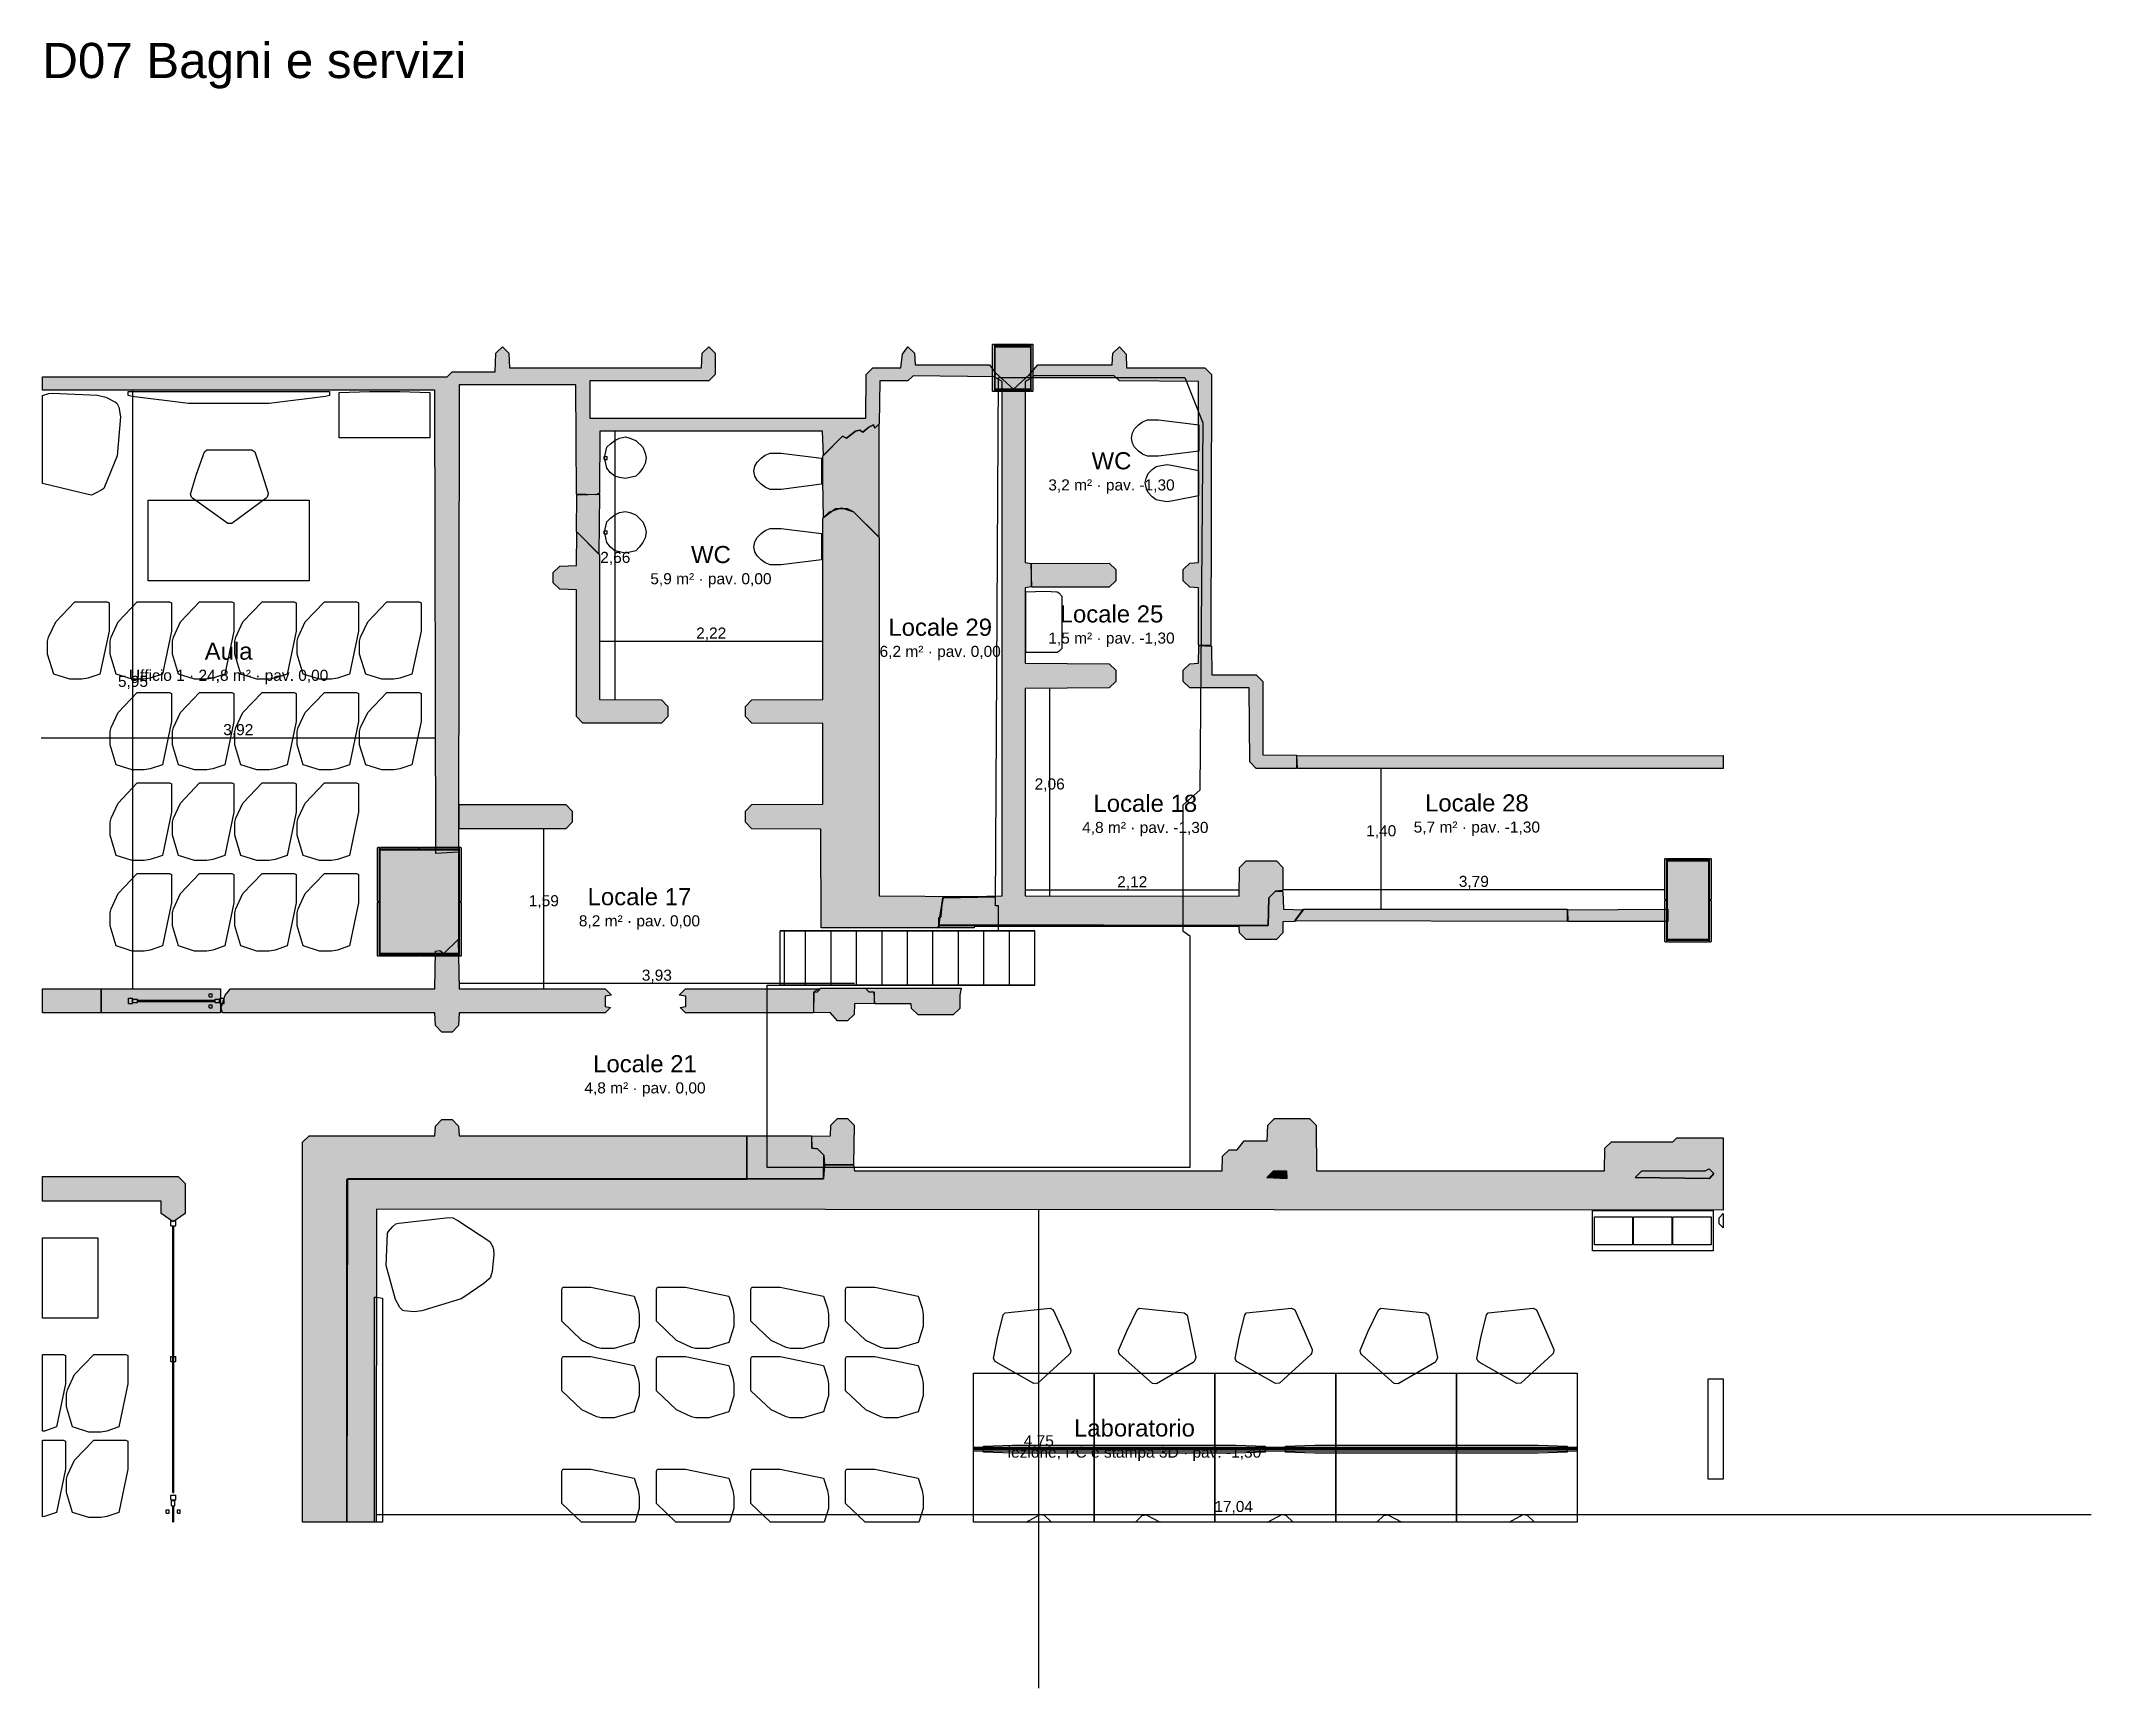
# Model space of a CAD drawing. Header units: millimetres. Extents: x -18533 to 137888, y -83624 to 7694.
# Drawn here: x 71636 to 92004, y -42674 to -26306 of the extents above; entities that cross this region are included whole.
import ezdxf
from ezdxf.enums import TextEntityAlignment as Align

# ---------------------------------------------------------------- set-up
doc = ezdxf.new("R2010")
doc.units = ezdxf.units.MM
for name, color, linetype in [('A-ARREDI', 9, 'Continuous'), ('A-MISURE', 40, 'Continuous'), ('A-MURI-ESISTENTI', 7, 'Continuous'), ('A-MURI-NUOVI', 40, 'Continuous'), ('A-PARETI-VETRATE', 5, 'Continuous'), ('A-PILASTRI', 8, 'Continuous'), ('A-SCALE', 8, 'Continuous'), ('A-SOPPALCO-PROIEZIONE', 8, 'Continuous'), ('A-TESTI', 7, 'Continuous')]:
    doc.layers.add(name, color=color, linetype=linetype)
doc.styles.add('VISIO', font='arial.ttf')

msp = doc.modelspace()

# ---------------------------------------------------------------- texts
at = {"layer": 'A-MISURE', "style": 'VISIO'}
for s, p in [('2,66', (77342, -31438)), ('2,22', (78295, -32190)), ('5,95', (72550, -32670)), ('3,92', (73596, -33150)), ('2,06', (81658, -33690)), ('1,40', (84952, -34155)), ('2,12', (82478, -34662)), ('3,79', (85872, -34658)), ('1,59', (76632, -34850)), ('3,93', (77755, -35590)), ('4,75', (81550, -40217)), ('17,04', (83486, -40870))]:
    msp.add_text(s, height=110, dxfattribs=at).set_placement(p, align=Align.MIDDLE_CENTER)
at = {"layer": 'A-TESTI', "style": 'VISIO'}
msp.add_text('D07 Bagni e servizi', height=350, dxfattribs=at).set_placement((71650, -26675))
for s, height, p in [('WC', 170, (82272, -30478)), ('3,2 m² · pav. -1,30', 110, (82272, -30718)), ('WC', 170, (78292, -31410)), ('5,9 m² · pav. 0,00', 110, (78292, -31650)), ('Locale 25', 170, (82272, -32000)), ('Locale 29', 170, (80570, -32132)), ('Aula', 170, (73500, -32370)), ('6,2 m² · pav. 0,00', 110, (80570, -32372)), ('1,5 m² · pav. -1,30', 110, (82272, -32240)), ('Ufficio 1 · 24,8 m² · pav. 0,00', 110, (73500, -32610)), ('Locale 18', 170, (82608, -33882)), ('Locale 28', 170, (85902, -33878)), ('4,8 m² · pav. -1,30', 110, (82608, -34122)), ('5,7 m² · pav. -1,30', 110, (85902, -34118)), ('Locale 17', 170, (77582, -34810)), ('8,2 m² · pav. 0,00', 110, (77582, -35050)), ('Locale 21', 170, (77637, -36470)), ('4,8 m² · pav. 0,00', 110, (77637, -36710)), ('Laboratorio', 170, (82500, -40090)), ('lezione, PC e stampa 3D · pav. -1,30', 110, (82500, -40330))]:
    msp.add_text(s, height=height, dxfattribs=at).set_placement(p, align=Align.MIDDLE_CENTER)

# ---------------------------------------------------------------- hatches: boundary and pattern name
at = {"layer": 'A-MURI-ESISTENTI'}
for points in [[(76955, -30810), (76950, -29725), (75790, -29725), (75785, -34367), (75560, -34382), (75550, -29775), (71650, -29775), (71650, -29645), (75670, -29645), (75720, -29595), (76150, -29595), (76155, -29410), (76220, -29345), (76285, -29410), (76290, -29555), (78200, -29555), (78205, -29410), (78270, -29345), (78335, -29410), (78335, -29620), (78270, -29685), (77090, -29685), (77090, -30055), (79830, -30055), (79835, -29620), (79900, -29555), (80180, -29555), (80197, -29419), (80250, -29345), (80315, -29410), (80320, -29525), (81060, -29525), (81115, -29600), (81110, -29645), (80300, -29635), (80250, -29685), (79970, -29685), (79965, -30110), (79920, -30155), (79909, -30122), (79860, -30145), (79800, -30195), (79770, -30175), (79730, -30185), (79640, -30255), (79600, -30235), (79410, -30425), (79400, -30185), (77190, -30185), (77185, -30800), (77150, -30815), (76955, -30810)], [(83135, -32310), (83135, -31740), (83050, -31735), (82985, -31670), (82985, -31560), (83050, -31495), (83135, -31490), (83135, -29690), (82350, -29685), (82300, -29635), (81500, -29635), (81480, -29655), (81458, -29622), (81540, -29525), (82280, -29525), (82285, -29410), (82350, -29345), (82419, -29419), (82420, -29555), (83200, -29555), (83265, -29620), (83260, -32315), (83135, -32310)], [(80555, -35090), (80567, -35014), (80575, -35010), (80587, -34892), (80599, -34820), (81115, -34810), (80876, -34808), (81185, -34800), (81185, -29690), (81115, -29650), (81120, -29605), (81300, -29765), (81458, -29622), (81475, -29660), (81415, -29690), (81415, -31490), (81475, -31500), (81475, -31730), (81415, -31740), (81415, -32490), (82250, -32495), (82315, -32560), (82315, -32670), (82250, -32735), (81415, -32740), (81415, -34800), (83540, -34805), (83545, -34520), (83610, -34455), (83910, -34455), (83975, -34520), (83975, -34750), (83900, -34755), (83835, -34820), (83830, -35095), (80555, -35090)], [(80600, -34815), (80599, -34820), (80595, -34820), (80587, -34892), (80567, -35014), (80555, -35020), (80555, -35090), (80555, -35100), (80535, -35120), (79388, -35120), (79385, -34140), (78700, -34135), (78635, -34070), (78635, -33960), (78700, -33895), (79405, -33890), (79405, -33090), (78700, -33085), (78635, -33020), (78635, -32920), (78700, -32855), (79405, -32850), (79405, -31050), (79470, -30985), (79590, -30945), (79710, -30985), (79965, -31240), (79965, -34800), (80876, -34808), (80600, -34815)], [(77020, -33085), (76955, -33020), (76955, -31760), (76790, -31755), (76725, -31690), (76725, -31590), (76790, -31525), (76955, -31520), (76960, -31185), (77185, -31410), (77185, -32850), (77800, -32855), (77865, -32920), (77865, -33020), (77800, -33085), (77020, -33085)], [(81480, -31735), (81475, -31500), (82250, -31495), (82315, -31560), (82315, -31670), (82250, -31735), (81480, -31735)], [(83710, -33535), (83645, -33470), (83640, -32735), (83050, -32735), (82985, -32670), (82985, -32560), (83050, -32495), (83135, -32490), (83140, -32315), (83265, -32320), (83270, -32605), (83710, -32605), (83775, -32670), (83775, -33400), (84110, -33405), (84110, -33535), (83710, -33535)], [(84120, -33535), (84115, -33410), (88350, -33408), (88350, -33535), (84120, -33535)], [(75790, -34135), (75790, -33895), (76850, -33895), (76915, -33960), (76915, -34070), (76850, -34135), (75790, -34135)], [(83835, -34820), (83900, -34755), (83975, -34760), (83980, -34935), (84175, -34940), (84090, -35055), (83975, -35060), (83975, -35170), (83910, -35235), (83610, -35235), (83545, -35170), (83540, -35105), (80910, -35105), (80907, -35120), (80535, -35120), (80555, -35110), (80555, -35100), (80560, -35095), (83830, -35095), (83835, -34820)], [(80587, -34892), (80595, -34820), (80599, -34820), (80587, -34892)], [(80876, -34808), (81115, -34810), (80599, -34820), (80600, -34815), (80876, -34808)], [(80555, -35090), (80555, -35020), (80567, -35014), (80555, -35090)], [(80587, -34892), (80575, -35010), (80567, -35014), (80587, -34892)], [(86810, -35055), (86805, -34940), (87800, -34935), (87800, -35055), (86810, -35055)], [(75620, -36155), (75555, -36090), (75550, -35965), (73440, -35965), (73425, -35910), (73465, -35790), (73520, -35725), (75550, -35725), (75555, -35350), (75600, -35345), (75640, -35375), (75780, -35235), (75790, -35725), (77240, -35725), (77305, -35790), (77242, -35799), (77242, -35900), (77295, -35910), (77240, -35965), (75790, -35965), (75785, -36090), (75720, -36155), (75620, -36155)], [(80555, -35100), (80555, -35110), (80535, -35120), (80555, -35100)], [(83830, -35095), (80560, -35095), (80555, -35100), (80555, -35090), (83830, -35095)], [(78040, -35965), (77985, -35910), (78042, -35900), (78042, -35799), (77975, -35790), (78040, -35725), (79370, -35725), (79315, -35760), (79310, -35965), (78040, -35965)], [(79860, -35755), (79915, -35760), (79915, -35870), (79720, -35875), (79715, -35980), (79650, -36045), (79550, -36045), (79480, -35965), (79315, -35960), (79315, -35760), (79350, -35755), (79385, -35720), (79829, -35720), (79860, -35755)], [(80350, -35985), (80285, -35920), (80280, -35875), (79920, -35875), (79915, -35760), (79860, -35755), (79829, -35720), (80780, -35720), (80765, -35790), (80765, -35920), (80700, -35985), (80350, -35985)], [(74680, -37615), (74680, -37620), (74675, -37620), (74675, -41025), (74235, -41025), (74235, -37250), (74300, -37185), (75550, -37185), (75555, -37090), (75620, -37025), (75720, -37025), (75785, -37090), (75790, -37185), (78650, -37185), (78650, -37615), (74680, -37615)], [(74680, -37620), (78650, -37616), (79410, -37615), (79420, -37475), (79710, -37475), (79720, -37535), (83370, -37535), (83375, -37390), (83440, -37325), (83520, -37325), (83590, -37235), (83820, -37235), (83825, -37080), (83890, -37015), (84240, -37015), (84305, -37080), (84310, -37535), (87170, -37535), (87175, -37310), (87240, -37245), (87850, -37245), (87890, -37205), (88350, -37205), (88350, -37925), (74970, -37915), (74966, -41025), (74676, -41025), (74680, -37620)], [(79420, -37475), (79415, -37380), (79350, -37315), (79295, -37310), (79295, -37190), (79480, -37185), (79485, -37080), (79550, -37015), (79650, -37015), (79715, -37080), (79710, -37475), (79420, -37475)], [(78650, -37615), (78650, -37185), (79290, -37185), (79295, -37310), (79350, -37315), (79415, -37380), (79410, -37615), (78650, -37615)], [(79410, -37615), (79415, -37380), (79420, -37475), (79410, -37615)], [(74676, -41025), (74675, -41025), (74675, -37620), (74680, -37620), (74676, -41025)], [(78650, -37615), (78650, -37616), (74680, -37620), (74680, -37615), (78650, -37615)], [(79410, -37615), (78650, -37616), (78650, -37615), (79410, -37615)], [(83815, -37600), (83880, -37535), (84010, -37535), (84010, -37610), (83815, -37600)], [(84010, -37610), (84010, -37615), (83815, -37600), (84010, -37610)], [(84015, -37610), (84010, -37610), (84010, -37535), (84015, -37610)], [(87475, -37600), (87540, -37535), (88170, -37535), (88210, -37515), (88255, -37560), (88214, -37610), (87475, -37600)], [(88214, -37610), (88210, -37615), (87475, -37600), (88214, -37610)], [(88215, -37610), (88214, -37610), (88255, -37560), (88215, -37610)]]:
    msp.add_hatch(color=7, dxfattribs=at).paths.add_polyline_path(points)
at = {"layer": 'A-MURI-NUOVI'}
for points in [[(79710, -30985), (79650, -30955), (79530, -30955), (79410, -31045), (79405, -30680), (79405, -30430), (79600, -30235), (79640, -30255), (79730, -30185), (79770, -30175), (79800, -30195), (79860, -30145), (79909, -30122), (79920, -30155), (79960, -30115), (79960, -31235), (79710, -30985)], [(76955, -31180), (76960, -30815), (77185, -30810), (77180, -31405), (76955, -31180)], [(84095, -35050), (84180, -34935), (86800, -34935), (86800, -35055), (84095, -35050)], [(71650, -35965), (71650, -35725), (72234, -35725), (72234, -35965), (71650, -35965)], [(72234, -35725), (73421, -35725), (73421, -35965), (72234, -35965), (72234, -35725)], [(73070, -37660), (73070, -37960), (72950, -38040), (72830, -37960), (72830, -37835), (71650, -37835), (71650, -37590), (73000, -37590), (73070, -37660)]]:
    msp.add_hatch(color=40, dxfattribs=at).paths.add_polyline_path(points)
at = {"layer": 'A-PILASTRI'}
for points in [[(81108, -29791), (81094, -29791), (81090, -29787), (81090, -29323), (81094, -29319), (81108, -29319), (81108, -29791)], [(81116, -29337), (81116, -29323), (81120, -29319), (81462, -29319), (81466, -29323), (81466, -29337), (81116, -29337)], [(81474, -29319), (81488, -29319), (81492, -29323), (81492, -29787), (81488, -29791), (81474, -29791), (81474, -29319)], [(81466, -29765), (81116, -29765), (81116, -29345), (81466, -29345), (81466, -29765)], [(81466, -29773), (81466, -29787), (81462, -29791), (81120, -29791), (81116, -29787), (81116, -29773), (81466, -29773)], [(74997, -34857), (74983, -34857), (74979, -34853), (74979, -34323), (74983, -34319), (74997, -34319), (74997, -34857)], [(75005, -34337), (75005, -34323), (75009, -34319), (75388, -34319), (75392, -34323), (75392, -34337), (75005, -34337)], [(75785, -35375), (75005, -35375), (75005, -34345), (75785, -34345), (75785, -35375)], [(75398, -34337), (75398, -34323), (75402, -34319), (75781, -34319), (75785, -34323), (75785, -34337), (75398, -34337)], [(75793, -34319), (75807, -34319), (75811, -34323), (75811, -34853), (75807, -34857), (75793, -34857), (75793, -34319)], [(87787, -34842), (87773, -34842), (87769, -34838), (87769, -34433), (87773, -34429), (87787, -34429), (87787, -34842)], [(87795, -34447), (87795, -34433), (87799, -34429), (88201, -34429), (88205, -34433), (88205, -34447), (87795, -34447)], [(88205, -35235), (87795, -35235), (87795, -34455), (88205, -34455), (88205, -35235)], [(88213, -34429), (88227, -34429), (88231, -34433), (88231, -34838), (88227, -34842), (88213, -34842), (88213, -34429)], [(74997, -35401), (74983, -35401), (74979, -35397), (74979, -34867), (74983, -34863), (74997, -34863), (74997, -35401)], [(75793, -34863), (75807, -34863), (75811, -34867), (75811, -35397), (75807, -35401), (75793, -35401), (75793, -34863)], [(87787, -35261), (87773, -35261), (87769, -35257), (87769, -34852), (87773, -34848), (87787, -34848), (87787, -35261)], [(88213, -34848), (88227, -34848), (88231, -34852), (88231, -35257), (88227, -35261), (88213, -35261), (88213, -34848)], [(75392, -35383), (75392, -35397), (75388, -35401), (75009, -35401), (75005, -35397), (75005, -35383), (75392, -35383)], [(75785, -35383), (75785, -35397), (75781, -35401), (75402, -35401), (75398, -35397), (75398, -35383), (75785, -35383)], [(88205, -35243), (88205, -35257), (88201, -35261), (87799, -35261), (87795, -35257), (87795, -35243), (88205, -35243)]]:
    msp.add_hatch(color=8, dxfattribs=at).paths.add_polyline_path(points)

# ---------------------------------------------------------------- linework, layer by layer
at = {"layer": 'A-ARREDI'}
for p, q in [((77230, -30435), (77260, -30435)), ((77230, -30465), (77230, -30435)), ((77230, -30465), (77260, -30465)), ((77260, -30465), (77260, -30435)), ((77230, -31175), (77260, -31175)), ((77230, -31205), (77230, -31175)), ((77230, -31205), (77260, -31205)), ((77260, -31205), (77260, -31175))]:
    msp.add_line(p, q, dxfattribs=at)
for points in [[(72197, -29826), (72279, -29845), (72377, -29895), (72390, -29904), (72408, -29945), (72425, -30043), (72393, -30428), (72260, -30753), (72241, -30768), (72179, -30801), (72138, -30819), (72104, -30814), (71650, -30705), (71650, -29828), (71714, -29811), (71747, -29805), (72197, -29826)], [(72197, -29826), (72279, -29845), (72377, -29895), (72390, -29904), (72408, -29945), (72425, -30043), (72393, -30428), (72260, -30753), (72241, -30768), (72179, -30801), (72138, -30819), (72104, -30814), (71650, -30705), (71650, -29828), (71714, -29811), (71747, -29805), (72197, -29826)], [(74502, -29830), (74462, -29840), (73902, -29910), (73102, -29910), (72542, -29840), (72502, -29830), (72502, -29790), (74502, -29790), (74502, -29830)], [(74502, -29830), (74462, -29840), (73902, -29910), (73102, -29910), (72542, -29840), (72502, -29830), (72502, -29790), (74502, -29790), (74502, -29830)], [(75500, -29800), (75500, -30250), (74600, -30250), (74600, -29800), (74900, -29790), (75200, -29790), (75500, -29800)], [(75500, -29800), (75500, -30250), (74600, -30250), (74600, -29800), (74900, -29790), (75200, -29790), (75500, -29800)], [(83140, -30122), (83140, -30382), (82740, -30432), (82630, -30432), (82580, -30412), (82540, -30382), (82500, -30342), (82480, -30302), (82470, -30252), (82480, -30202), (82500, -30162), (82540, -30122), (82580, -30092), (82630, -30072), (82740, -30072), (83140, -30122)], [(77385, -30643), (77339, -30632), (77293, -30597), (77258, -30551), (77247, -30505), (77235, -30448), (77258, -30344), (77293, -30310), (77339, -30275), (77385, -30252), (77442, -30241), (77488, -30252), (77546, -30275), (77615, -30344), (77638, -30402), (77649, -30448), (77638, -30505), (77615, -30551), (77580, -30597), (77546, -30632), (77442, -30655), (77385, -30643)], [(73762, -30390), (73832, -30610), (73892, -30800), (73892, -30810), (73882, -30840), (73872, -30850), (73532, -31100), (73492, -31100), (73142, -30850), (73132, -30840), (73122, -30810), (73182, -30610), (73262, -30390), (73282, -30370), (73732, -30370), (73762, -30390)], [(73762, -30390), (73832, -30610), (73892, -30800), (73892, -30810), (73882, -30840), (73872, -30850), (73532, -31100), (73492, -31100), (73142, -30850), (73132, -30840), (73122, -30810), (73182, -30610), (73262, -30390), (73282, -30370), (73732, -30370), (73762, -30390)], [(79390, -30452), (79390, -30712), (78990, -30762), (78880, -30762), (78830, -30742), (78790, -30712), (78750, -30672), (78730, -30632), (78720, -30582), (78730, -30532), (78750, -30492), (78790, -30452), (78830, -30422), (78880, -30402), (78990, -30402), (79390, -30452)], [(82886, -30525), (83136, -30575), (83136, -30825), (82886, -30875), (82826, -30885), (82766, -30875), (82716, -30865), (82676, -30835), (82636, -30795), (82616, -30745), (82606, -30695), (82616, -30655), (82636, -30605), (82676, -30565), (82716, -30535), (82766, -30525), (82826, -30515), (82886, -30525)], [(74302, -31670), (72702, -31670), (72702, -30870), (74302, -30870), (74302, -31670)], [(74302, -31670), (72702, -31670), (72702, -30870), (74302, -30870), (74302, -31670)], [(77385, -31383), (77339, -31372), (77293, -31337), (77258, -31291), (77247, -31245), (77235, -31188), (77258, -31084), (77293, -31050), (77339, -31015), (77385, -30992), (77442, -30981), (77488, -30992), (77546, -31015), (77615, -31084), (77638, -31142), (77649, -31188), (77638, -31245), (77615, -31291), (77580, -31337), (77546, -31372), (77442, -31395), (77385, -31383)], [(79390, -31202), (79390, -31462), (78990, -31512), (78880, -31512), (78830, -31492), (78790, -31462), (78750, -31422), (78730, -31382), (78720, -31332), (78730, -31282), (78750, -31242), (78790, -31202), (78830, -31172), (78880, -31152), (78990, -31152), (79390, -31202)], [(81420, -31782), (81612, -31774), (81732, -31782), (81748, -31790), (81780, -31822), (81780, -32342), (81748, -32374), (81732, -32382), (81420, -32382), (81420, -31782)], [(71762, -32600), (71702, -32400), (71702, -32270), (71712, -32230), (71782, -32080), (71972, -31880), (72292, -31880), (72312, -31890), (72312, -32170), (72222, -32600), (72102, -32640), (72042, -32650), (71922, -32650), (71762, -32600)], [(71762, -32600), (71702, -32400), (71702, -32270), (71712, -32230), (71782, -32080), (71972, -31880), (72292, -31880), (72312, -31890), (72312, -32170), (72222, -32600), (72102, -32640), (72042, -32650), (71922, -32650), (71762, -32600)], [(72382, -32600), (72322, -32400), (72322, -32270), (72332, -32230), (72402, -32080), (72592, -31880), (72912, -31880), (72932, -31890), (72932, -32170), (72842, -32600), (72722, -32640), (72662, -32650), (72542, -32650), (72382, -32600)], [(72382, -32600), (72322, -32400), (72322, -32270), (72332, -32230), (72402, -32080), (72592, -31880), (72912, -31880), (72932, -31890), (72932, -32170), (72842, -32600), (72722, -32640), (72662, -32650), (72542, -32650), (72382, -32600)], [(73002, -32600), (72942, -32400), (72942, -32270), (72952, -32230), (73022, -32080), (73212, -31880), (73532, -31880), (73552, -31890), (73552, -32170), (73462, -32600), (73342, -32640), (73282, -32650), (73162, -32650), (73002, -32600)], [(73002, -32600), (72942, -32400), (72942, -32270), (72952, -32230), (73022, -32080), (73212, -31880), (73532, -31880), (73552, -31890), (73552, -32170), (73462, -32600), (73342, -32640), (73282, -32650), (73162, -32650), (73002, -32600)], [(73622, -32600), (73562, -32400), (73562, -32270), (73572, -32230), (73642, -32080), (73832, -31880), (74152, -31880), (74172, -31890), (74172, -32170), (74082, -32600), (73962, -32640), (73902, -32650), (73782, -32650), (73622, -32600)], [(73622, -32600), (73562, -32400), (73562, -32270), (73572, -32230), (73642, -32080), (73832, -31880), (74152, -31880), (74172, -31890), (74172, -32170), (74082, -32600), (73962, -32640), (73902, -32650), (73782, -32650), (73622, -32600)], [(74242, -32600), (74182, -32400), (74182, -32270), (74192, -32230), (74262, -32080), (74452, -31880), (74772, -31880), (74792, -31890), (74792, -32170), (74702, -32600), (74582, -32640), (74522, -32650), (74402, -32650), (74242, -32600)], [(74242, -32600), (74182, -32400), (74182, -32270), (74192, -32230), (74262, -32080), (74452, -31880), (74772, -31880), (74792, -31890), (74792, -32170), (74702, -32600), (74582, -32640), (74522, -32650), (74402, -32650), (74242, -32600)], [(74862, -32600), (74802, -32400), (74802, -32270), (74812, -32230), (74882, -32080), (75072, -31880), (75392, -31880), (75412, -31890), (75412, -32170), (75322, -32600), (75202, -32640), (75142, -32650), (75022, -32650), (74862, -32600)], [(74862, -32600), (74802, -32400), (74802, -32270), (74812, -32230), (74882, -32080), (75072, -31880), (75392, -31880), (75412, -31890), (75412, -32170), (75322, -32600), (75202, -32640), (75142, -32650), (75022, -32650), (74862, -32600)], [(72382, -33500), (72322, -33300), (72322, -33170), (72332, -33130), (72402, -32980), (72592, -32780), (72912, -32780), (72932, -32790), (72932, -33070), (72842, -33500), (72722, -33540), (72662, -33550), (72542, -33550), (72382, -33500)], [(72382, -33500), (72322, -33300), (72322, -33170), (72332, -33130), (72402, -32980), (72592, -32780), (72912, -32780), (72932, -32790), (72932, -33070), (72842, -33500), (72722, -33540), (72662, -33550), (72542, -33550), (72382, -33500)], [(73002, -33500), (72942, -33300), (72942, -33170), (72952, -33130), (73022, -32980), (73212, -32780), (73532, -32780), (73552, -32790), (73552, -33070), (73462, -33500), (73342, -33540), (73282, -33550), (73162, -33550), (73002, -33500)], [(73002, -33500), (72942, -33300), (72942, -33170), (72952, -33130), (73022, -32980), (73212, -32780), (73532, -32780), (73552, -32790), (73552, -33070), (73462, -33500), (73342, -33540), (73282, -33550), (73162, -33550), (73002, -33500)], [(73622, -33500), (73562, -33300), (73562, -33170), (73572, -33130), (73642, -32980), (73832, -32780), (74152, -32780), (74172, -32790), (74172, -33070), (74082, -33500), (73962, -33540), (73902, -33550), (73782, -33550), (73622, -33500)], [(73622, -33500), (73562, -33300), (73562, -33170), (73572, -33130), (73642, -32980), (73832, -32780), (74152, -32780), (74172, -32790), (74172, -33070), (74082, -33500), (73962, -33540), (73902, -33550), (73782, -33550), (73622, -33500)], [(74242, -33500), (74182, -33300), (74182, -33170), (74192, -33130), (74262, -32980), (74452, -32780), (74772, -32780), (74792, -32790), (74792, -33070), (74702, -33500), (74582, -33540), (74522, -33550), (74402, -33550), (74242, -33500)], [(74242, -33500), (74182, -33300), (74182, -33170), (74192, -33130), (74262, -32980), (74452, -32780), (74772, -32780), (74792, -32790), (74792, -33070), (74702, -33500), (74582, -33540), (74522, -33550), (74402, -33550), (74242, -33500)], [(74862, -33500), (74802, -33300), (74802, -33170), (74812, -33130), (74882, -32980), (75072, -32780), (75392, -32780), (75412, -32790), (75412, -33070), (75322, -33500), (75202, -33540), (75142, -33550), (75022, -33550), (74862, -33500)], [(74862, -33500), (74802, -33300), (74802, -33170), (74812, -33130), (74882, -32980), (75072, -32780), (75392, -32780), (75412, -32790), (75412, -33070), (75322, -33500), (75202, -33540), (75142, -33550), (75022, -33550), (74862, -33500)], [(72382, -34400), (72322, -34200), (72322, -34070), (72332, -34030), (72402, -33880), (72592, -33680), (72912, -33680), (72932, -33690), (72932, -33970), (72842, -34400), (72722, -34440), (72662, -34450), (72542, -34450), (72382, -34400)], [(72382, -34400), (72322, -34200), (72322, -34070), (72332, -34030), (72402, -33880), (72592, -33680), (72912, -33680), (72932, -33690), (72932, -33970), (72842, -34400), (72722, -34440), (72662, -34450), (72542, -34450), (72382, -34400)], [(73002, -34400), (72942, -34200), (72942, -34070), (72952, -34030), (73022, -33880), (73212, -33680), (73532, -33680), (73552, -33690), (73552, -33970), (73462, -34400), (73342, -34440), (73282, -34450), (73162, -34450), (73002, -34400)], [(73002, -34400), (72942, -34200), (72942, -34070), (72952, -34030), (73022, -33880), (73212, -33680), (73532, -33680), (73552, -33690), (73552, -33970), (73462, -34400), (73342, -34440), (73282, -34450), (73162, -34450), (73002, -34400)], [(73622, -34400), (73562, -34200), (73562, -34070), (73572, -34030), (73642, -33880), (73832, -33680), (74152, -33680), (74172, -33690), (74172, -33970), (74082, -34400), (73962, -34440), (73902, -34450), (73782, -34450), (73622, -34400)], [(73622, -34400), (73562, -34200), (73562, -34070), (73572, -34030), (73642, -33880), (73832, -33680), (74152, -33680), (74172, -33690), (74172, -33970), (74082, -34400), (73962, -34440), (73902, -34450), (73782, -34450), (73622, -34400)], [(74242, -34400), (74182, -34200), (74182, -34070), (74192, -34030), (74262, -33880), (74452, -33680), (74772, -33680), (74792, -33690), (74792, -33970), (74702, -34400), (74582, -34440), (74522, -34450), (74402, -34450), (74242, -34400)], [(74242, -34400), (74182, -34200), (74182, -34070), (74192, -34030), (74262, -33880), (74452, -33680), (74772, -33680), (74792, -33690), (74792, -33970), (74702, -34400), (74582, -34440), (74522, -34450), (74402, -34450), (74242, -34400)], [(72382, -35300), (72322, -35100), (72322, -34970), (72332, -34930), (72402, -34780), (72592, -34580), (72912, -34580), (72932, -34590), (72932, -34870), (72842, -35300), (72722, -35340), (72662, -35350), (72542, -35350), (72382, -35300)], [(72382, -35300), (72322, -35100), (72322, -34970), (72332, -34930), (72402, -34780), (72592, -34580), (72912, -34580), (72932, -34590), (72932, -34870), (72842, -35300), (72722, -35340), (72662, -35350), (72542, -35350), (72382, -35300)], [(73002, -35300), (72942, -35100), (72942, -34970), (72952, -34930), (73022, -34780), (73212, -34580), (73532, -34580), (73552, -34590), (73552, -34870), (73462, -35300), (73342, -35340), (73282, -35350), (73162, -35350), (73002, -35300)], [(73002, -35300), (72942, -35100), (72942, -34970), (72952, -34930), (73022, -34780), (73212, -34580), (73532, -34580), (73552, -34590), (73552, -34870), (73462, -35300), (73342, -35340), (73282, -35350), (73162, -35350), (73002, -35300)], [(73622, -35300), (73562, -35100), (73562, -34970), (73572, -34930), (73642, -34780), (73832, -34580), (74152, -34580), (74172, -34590), (74172, -34870), (74082, -35300), (73962, -35340), (73902, -35350), (73782, -35350), (73622, -35300)], [(73622, -35300), (73562, -35100), (73562, -34970), (73572, -34930), (73642, -34780), (73832, -34580), (74152, -34580), (74172, -34590), (74172, -34870), (74082, -35300), (73962, -35340), (73902, -35350), (73782, -35350), (73622, -35300)], [(74242, -35300), (74182, -35100), (74182, -34970), (74192, -34930), (74262, -34780), (74452, -34580), (74772, -34580), (74792, -34590), (74792, -34870), (74702, -35300), (74582, -35340), (74522, -35350), (74402, -35350), (74242, -35300)], [(74242, -35300), (74182, -35100), (74182, -34970), (74192, -34930), (74262, -34780), (74452, -34580), (74772, -34580), (74792, -34590), (74792, -34870), (74702, -35300), (74582, -35340), (74522, -35350), (74402, -35350), (74242, -35300)], [(75420, -38927), (75344, -38937), (75245, -38925), (75231, -38921), (75202, -38891), (75157, -38813), (75065, -38474), (75078, -38155), (75090, -38136), (75132, -38089), (75161, -38060), (75192, -38054), (75691, -37997), (75727, -38000), (75778, -38028), (76095, -38237), (76125, -38289), (76131, -38320), (76134, -38365), (76117, -38536), (76103, -38591), (76090, -38609), (76035, -38653), (75837, -38790), (75811, -38805), (75420, -38927)], [(75420, -38927), (75344, -38937), (75245, -38925), (75231, -38921), (75202, -38891), (75157, -38813), (75065, -38474), (75078, -38155), (75090, -38136), (75132, -38089), (75161, -38060), (75192, -38054), (75691, -37997), (75727, -38000), (75778, -38028), (76095, -38237), (76125, -38289), (76131, -38320), (76134, -38365), (76117, -38536), (76103, -38591), (76090, -38609), (76035, -38653), (75837, -38790), (75811, -38805), (75420, -38927)], [(88250, -38330), (87050, -38330), (87050, -37930), (88250, -37930), (88250, -38330)], [(88250, -38330), (87050, -38330), (87050, -37930), (88250, -37930), (88250, -38330)], [(87450, -38270), (87070, -38270), (87070, -37990), (87450, -37990), (87450, -38270)], [(87450, -38270), (87070, -38270), (87070, -37990), (87450, -37990), (87450, -38270)], [(87450, -38270), (87070, -38270), (87070, -37990), (87450, -37990), (87450, -38270)], [(87450, -38270), (87070, -38270), (87070, -37990), (87450, -37990), (87450, -38270)], [(87840, -38270), (87460, -38270), (87460, -37990), (87840, -37990), (87840, -38270)], [(87840, -38270), (87460, -38270), (87460, -37990), (87840, -37990), (87840, -38270)], [(87840, -38270), (87460, -38270), (87460, -37990), (87840, -37990), (87840, -38270)], [(87840, -38270), (87460, -38270), (87460, -37990), (87840, -37990), (87840, -38270)], [(88230, -38270), (87850, -38270), (87850, -37990), (88230, -37990), (88230, -38270)], [(88230, -38270), (87850, -38270), (87850, -37990), (88230, -37990), (88230, -38270)], [(88230, -38270), (87850, -38270), (87850, -37990), (88230, -37990), (88230, -38270)], [(88230, -38270), (87850, -38270), (87850, -37990), (88230, -37990), (88230, -38270)], [(88310, -38060), (88310, -38000), (88350, -37960), (88350, -38100), (88310, -38060)], [(88310, -38060), (88310, -38000), (88350, -37960), (88350, -38100), (88310, -38060)], [(72200, -39000), (71650, -39000), (71650, -38200), (72200, -38200), (72200, -39000)], [(72200, -39000), (71650, -39000), (71650, -38200), (72200, -38200), (72200, -39000)], [(77530, -39240), (77330, -39300), (77200, -39300), (77160, -39290), (77010, -39220), (76810, -39030), (76810, -38710), (76820, -38690), (77100, -38690), (77530, -38780), (77570, -38900), (77580, -38960), (77580, -39080), (77530, -39240)], [(77530, -39240), (77330, -39300), (77200, -39300), (77160, -39290), (77010, -39220), (76810, -39030), (76810, -38710), (76820, -38690), (77100, -38690), (77530, -38780), (77570, -38900), (77580, -38960), (77580, -39080), (77530, -39240)], [(78470, -39240), (78270, -39300), (78140, -39300), (78100, -39290), (77950, -39220), (77750, -39030), (77750, -38710), (77760, -38690), (78040, -38690), (78470, -38780), (78510, -38900), (78520, -38960), (78520, -39080), (78470, -39240)], [(78470, -39240), (78270, -39300), (78140, -39300), (78100, -39290), (77950, -39220), (77750, -39030), (77750, -38710), (77760, -38690), (78040, -38690), (78470, -38780), (78510, -38900), (78520, -38960), (78520, -39080), (78470, -39240)], [(79410, -39240), (79210, -39300), (79080, -39300), (79040, -39290), (78890, -39220), (78690, -39030), (78690, -38710), (78700, -38690), (78980, -38690), (79410, -38780), (79450, -38900), (79460, -38960), (79460, -39080), (79410, -39240)], [(79410, -39240), (79210, -39300), (79080, -39300), (79040, -39290), (78890, -39220), (78690, -39030), (78690, -38710), (78700, -38690), (78980, -38690), (79410, -38780), (79450, -38900), (79460, -38960), (79460, -39080), (79410, -39240)], [(80350, -39240), (80150, -39300), (80020, -39300), (79980, -39290), (79830, -39220), (79630, -39030), (79630, -38710), (79640, -38690), (79920, -38690), (80350, -38780), (80390, -38900), (80400, -38960), (80400, -39080), (80350, -39240)], [(80350, -39240), (80150, -39300), (80020, -39300), (79980, -39290), (79830, -39220), (79630, -39030), (79630, -38710), (79640, -38690), (79920, -38690), (80350, -38780), (80390, -38900), (80400, -38960), (80400, -39080), (80350, -39240)], [(74950, -38790), (74970, -38790), (75030, -38800), (75030, -41025), (74950, -41025), (74950, -38790)], [(74950, -38790), (74970, -38790), (75030, -38800), (75030, -41025), (74950, -41025), (74950, -38790)], [(81694, -38915), (81787, -39126), (81866, -39309), (81867, -39319), (81860, -39350), (81852, -39361), (81540, -39645), (81500, -39649), (81126, -39437), (81115, -39428), (81101, -39399), (81140, -39194), (81197, -38967), (81215, -38945), (81662, -38898), (81694, -38915)], [(81694, -38915), (81787, -39126), (81866, -39309), (81867, -39319), (81860, -39350), (81852, -39361), (81540, -39645), (81500, -39649), (81126, -39437), (81115, -39428), (81101, -39399), (81140, -39194), (81197, -38967), (81215, -38945), (81662, -38898), (81694, -38915)], [(83023, -38969), (83070, -39195), (83110, -39390), (83108, -39400), (83095, -39429), (83084, -39438), (82720, -39651), (82680, -39647), (82358, -39362), (82349, -39351), (82343, -39320), (82423, -39127), (82526, -38917), (82548, -38899), (82995, -38946), (83023, -38969)], [(83023, -38969), (83070, -39195), (83110, -39390), (83108, -39400), (83095, -39429), (83084, -39438), (82720, -39651), (82680, -39647), (82358, -39362), (82349, -39351), (82343, -39320), (82423, -39127), (82526, -38917), (82548, -38899), (82995, -38946), (83023, -38969)], [(84094, -38915), (84187, -39126), (84266, -39309), (84267, -39319), (84260, -39350), (84252, -39361), (83940, -39645), (83900, -39649), (83526, -39437), (83515, -39428), (83501, -39399), (83540, -39194), (83597, -38967), (83615, -38945), (84062, -38898), (84094, -38915)], [(84094, -38915), (84187, -39126), (84266, -39309), (84267, -39319), (84260, -39350), (84252, -39361), (83940, -39645), (83900, -39649), (83526, -39437), (83515, -39428), (83501, -39399), (83540, -39194), (83597, -38967), (83615, -38945), (84062, -38898), (84094, -38915)], [(85423, -38969), (85470, -39195), (85510, -39390), (85508, -39400), (85495, -39429), (85484, -39438), (85120, -39651), (85080, -39647), (84758, -39362), (84749, -39351), (84743, -39320), (84823, -39127), (84926, -38917), (84948, -38899), (85395, -38946), (85423, -38969)], [(85423, -38969), (85470, -39195), (85510, -39390), (85508, -39400), (85495, -39429), (85484, -39438), (85120, -39651), (85080, -39647), (84758, -39362), (84749, -39351), (84743, -39320), (84823, -39127), (84926, -38917), (84948, -38899), (85395, -38946), (85423, -38969)], [(86494, -38915), (86587, -39126), (86666, -39309), (86667, -39319), (86660, -39350), (86652, -39361), (86340, -39645), (86300, -39649), (85926, -39437), (85915, -39428), (85901, -39399), (85940, -39194), (85997, -38967), (86015, -38945), (86462, -38898), (86494, -38915)], [(86494, -38915), (86587, -39126), (86666, -39309), (86667, -39319), (86660, -39350), (86652, -39361), (86340, -39645), (86300, -39649), (85926, -39437), (85915, -39428), (85901, -39399), (85940, -39194), (85997, -38967), (86015, -38945), (86462, -38898), (86494, -38915)], [(71860, -39360), (71880, -39370), (71880, -39650), (71790, -40080), (71670, -40120), (71650, -40123), (71650, -39360), (71860, -39360)], [(71860, -39360), (71880, -39370), (71880, -39650), (71790, -40080), (71670, -40120), (71650, -40123), (71650, -39360), (71860, -39360)], [(71950, -40080), (71890, -39880), (71890, -39750), (71900, -39710), (71970, -39560), (72160, -39360), (72480, -39360), (72500, -39370), (72500, -39650), (72410, -40080), (72290, -40120), (72230, -40130), (72110, -40130), (71950, -40080)], [(71950, -40080), (71890, -39880), (71890, -39750), (71900, -39710), (71970, -39560), (72160, -39360), (72480, -39360), (72500, -39370), (72500, -39650), (72410, -40080), (72290, -40120), (72230, -40130), (72110, -40130), (71950, -40080)], [(77530, -39930), (77330, -39990), (77200, -39990), (77160, -39980), (77010, -39910), (76810, -39720), (76810, -39400), (76820, -39380), (77100, -39380), (77530, -39470), (77570, -39590), (77580, -39650), (77580, -39770), (77530, -39930)], [(77530, -39930), (77330, -39990), (77200, -39990), (77160, -39980), (77010, -39910), (76810, -39720), (76810, -39400), (76820, -39380), (77100, -39380), (77530, -39470), (77570, -39590), (77580, -39650), (77580, -39770), (77530, -39930)], [(78470, -39930), (78270, -39990), (78140, -39990), (78100, -39980), (77950, -39910), (77750, -39720), (77750, -39400), (77760, -39380), (78040, -39380), (78470, -39470), (78510, -39590), (78520, -39650), (78520, -39770), (78470, -39930)], [(78470, -39930), (78270, -39990), (78140, -39990), (78100, -39980), (77950, -39910), (77750, -39720), (77750, -39400), (77760, -39380), (78040, -39380), (78470, -39470), (78510, -39590), (78520, -39650), (78520, -39770), (78470, -39930)], [(79410, -39930), (79210, -39990), (79080, -39990), (79040, -39980), (78890, -39910), (78690, -39720), (78690, -39400), (78700, -39380), (78980, -39380), (79410, -39470), (79450, -39590), (79460, -39650), (79460, -39770), (79410, -39930)], [(79410, -39930), (79210, -39990), (79080, -39990), (79040, -39980), (78890, -39910), (78690, -39720), (78690, -39400), (78700, -39380), (78980, -39380), (79410, -39470), (79450, -39590), (79460, -39650), (79460, -39770), (79410, -39930)], [(80350, -39930), (80150, -39990), (80020, -39990), (79980, -39980), (79830, -39910), (79630, -39720), (79630, -39400), (79640, -39380), (79920, -39380), (80350, -39470), (80390, -39590), (80400, -39650), (80400, -39770), (80350, -39930)], [(80350, -39930), (80150, -39990), (80020, -39990), (79980, -39980), (79830, -39910), (79630, -39720), (79630, -39400), (79640, -39380), (79920, -39380), (80350, -39470), (80390, -39590), (80400, -39650), (80400, -39770), (80350, -39930)], [(82100, -40305), (80900, -40305), (80900, -39545), (82100, -39545), (82100, -40305)], [(82100, -40305), (80900, -40305), (80900, -39545), (82100, -39545), (82100, -40305)], [(83300, -40305), (82100, -40305), (82100, -39545), (83300, -39545), (83300, -40305)], [(83300, -40305), (82100, -40305), (82100, -39545), (83300, -39545), (83300, -40305)], [(84500, -40305), (83300, -40305), (83300, -39545), (84500, -39545), (84500, -40305)], [(84500, -40305), (83300, -40305), (83300, -39545), (84500, -39545), (84500, -40305)], [(85700, -40305), (84500, -40305), (84500, -39545), (85700, -39545), (85700, -40305)], [(85700, -40305), (84500, -40305), (84500, -39545), (85700, -39545), (85700, -40305)], [(86900, -40305), (85700, -40305), (85700, -39545), (86900, -39545), (86900, -40305)], [(86900, -40305), (85700, -40305), (85700, -39545), (86900, -39545), (86900, -40305)], [(88200, -39600), (88350, -39600), (88350, -40600), (88200, -40600), (88200, -39600)], [(88200, -39600), (88350, -39600), (88350, -40600), (88200, -40600), (88200, -39600)], [(71860, -40210), (71880, -40220), (71880, -40500), (71790, -40930), (71670, -40970), (71650, -40973), (71650, -40210), (71860, -40210)], [(71860, -40210), (71880, -40220), (71880, -40500), (71790, -40930), (71670, -40970), (71650, -40973), (71650, -40210), (71860, -40210)], [(71950, -40930), (71890, -40730), (71890, -40600), (71900, -40560), (71970, -40410), (72160, -40210), (72480, -40210), (72500, -40220), (72500, -40500), (72410, -40930), (72290, -40970), (72230, -40980), (72110, -40980), (71950, -40930)], [(71950, -40930), (71890, -40730), (71890, -40600), (71900, -40560), (71970, -40410), (72160, -40210), (72480, -40210), (72500, -40220), (72500, -40500), (72410, -40930), (72290, -40970), (72230, -40980), (72110, -40980), (71950, -40930)], [(80900, -40280), (82100, -40280), (82100, -40320), (80900, -40320), (80900, -40280)], [(80900, -40280), (82100, -40280), (82100, -40320), (80900, -40320), (80900, -40280)], [(80900, -40295), (82100, -40295), (82100, -41025), (80900, -41025), (80900, -40295)], [(80900, -40295), (82100, -40295), (82100, -41025), (80900, -41025), (80900, -40295)], [(81000, -40330), (81000, -40270), (81290, -40260), (83510, -40260), (83800, -40270), (83800, -40330), (83510, -40340), (81290, -40340), (81000, -40330)], [(81000, -40330), (81000, -40270), (81290, -40260), (83510, -40260), (83800, -40270), (83800, -40330), (83510, -40340), (81290, -40340), (81000, -40330)], [(82100, -40280), (83300, -40280), (83300, -40320), (82100, -40320), (82100, -40280)], [(82100, -40280), (83300, -40280), (83300, -40320), (82100, -40320), (82100, -40280)], [(82100, -40295), (83300, -40295), (83300, -41025), (82100, -41025), (82100, -40295)], [(82100, -40295), (83300, -40295), (83300, -41025), (82100, -41025), (82100, -40295)], [(83300, -40280), (84500, -40280), (84500, -40320), (83300, -40320), (83300, -40280)], [(83300, -40280), (84500, -40280), (84500, -40320), (83300, -40320), (83300, -40280)], [(83300, -40295), (84500, -40295), (84500, -41025), (83300, -41025), (83300, -40295)], [(83300, -40295), (84500, -40295), (84500, -41025), (83300, -41025), (83300, -40295)], [(84000, -40330), (84000, -40270), (84290, -40260), (86510, -40260), (86800, -40270), (86800, -40330), (86510, -40340), (84290, -40340), (84000, -40330)], [(84000, -40330), (84000, -40270), (84290, -40260), (86510, -40260), (86800, -40270), (86800, -40330), (86510, -40340), (84290, -40340), (84000, -40330)], [(84500, -40280), (85700, -40280), (85700, -40320), (84500, -40320), (84500, -40280)], [(84500, -40280), (85700, -40280), (85700, -40320), (84500, -40320), (84500, -40280)], [(84500, -40295), (85700, -40295), (85700, -41025), (84500, -41025), (84500, -40295)], [(84500, -40295), (85700, -40295), (85700, -41025), (84500, -41025), (84500, -40295)], [(85700, -40280), (86900, -40280), (86900, -40320), (85700, -40320), (85700, -40280)], [(85700, -40280), (86900, -40280), (86900, -40320), (85700, -40320), (85700, -40280)], [(85700, -40295), (86900, -40295), (86900, -41025), (85700, -41025), (85700, -40295)], [(85700, -40295), (86900, -40295), (86900, -41025), (85700, -41025), (85700, -40295)], [(77538, -41025), (77005, -41025), (76810, -40840), (76810, -40520), (76820, -40500), (77100, -40500), (77530, -40590), (77570, -40710), (77580, -40770), (77580, -40890), (77538, -41025)], [(77538, -41025), (77005, -41025), (76810, -40840), (76810, -40520), (76820, -40500), (77100, -40500), (77530, -40590), (77570, -40710), (77580, -40770), (77580, -40890), (77538, -41025)], [(78478, -41025), (77945, -41025), (77750, -40840), (77750, -40520), (77760, -40500), (78040, -40500), (78470, -40590), (78510, -40710), (78520, -40770), (78520, -40890), (78478, -41025)], [(78478, -41025), (77945, -41025), (77750, -40840), (77750, -40520), (77760, -40500), (78040, -40500), (78470, -40590), (78510, -40710), (78520, -40770), (78520, -40890), (78478, -41025)], [(79418, -41025), (78885, -41025), (78690, -40840), (78690, -40520), (78700, -40500), (78980, -40500), (79410, -40590), (79450, -40710), (79460, -40770), (79460, -40890), (79418, -41025)], [(79418, -41025), (78885, -41025), (78690, -40840), (78690, -40520), (78700, -40500), (78980, -40500), (79410, -40590), (79450, -40710), (79460, -40770), (79460, -40890), (79418, -41025)], [(80358, -41025), (79825, -41025), (79630, -40840), (79630, -40520), (79640, -40500), (79920, -40500), (80350, -40590), (80390, -40710), (80400, -40770), (80400, -40890), (80358, -41025)], [(80358, -41025), (79825, -41025), (79630, -40840), (79630, -40520), (79640, -40500), (79920, -40500), (80350, -40590), (80390, -40710), (80400, -40770), (80400, -40890), (80358, -41025)], [(81563, -40950), (81603, -40955), (81676, -41025), (81423, -41025), (81563, -40950)], [(81563, -40950), (81603, -40955), (81676, -41025), (81423, -41025), (81563, -40950)], [(82577, -40958), (82617, -40952), (82756, -41025), (82509, -41025), (82577, -40958)], [(82577, -40958), (82617, -40952), (82756, -41025), (82509, -41025), (82577, -40958)], [(83963, -40950), (84003, -40955), (84076, -41025), (83823, -41025), (83963, -40950)], [(83963, -40950), (84003, -40955), (84076, -41025), (83823, -41025), (83963, -40950)], [(84977, -40958), (85017, -40952), (85156, -41025), (84909, -41025), (84977, -40958)], [(84977, -40958), (85017, -40952), (85156, -41025), (84909, -41025), (84977, -40958)], [(86363, -40950), (86403, -40955), (86476, -41025), (86223, -41025), (86363, -40950)], [(86363, -40950), (86403, -40955), (86476, -41025), (86223, -41025), (86363, -40950)]]:
    msp.add_lwpolyline(points, close=True, dxfattribs=at)
at = {"layer": 'A-MISURE'}
for p, q in [((72550, -35724), (72550, -29776)), ((77342, -32850), (77342, -30186)), ((77186, -32270), (79404, -32270)), ((81658, -34800), (81658, -32740)), ((71636, -33230), (75556, -33230)), ((84952, -34934), (84952, -33536)), ((76632, -35724), (76632, -34136)), ((81416, -34742), (83540, -34742)), ((83976, -34738), (87768, -34738)), ((75790, -35670), (79720, -35670)), ((81550, -42674), (81550, -37921)), ((74967, -40950), (92004, -40950))]:
    msp.add_line(p, q, dxfattribs=at)
at = {"layer": 'A-MURI-ESISTENTI'}
for points in [[(76955, -30810), (76950, -29725), (75790, -29725), (75785, -34367), (75560, -34382), (75550, -29775), (71650, -29775), (71650, -29645), (75670, -29645), (75720, -29595), (76150, -29595), (76155, -29410), (76220, -29345), (76285, -29410), (76290, -29555), (78200, -29555), (78205, -29410), (78270, -29345), (78335, -29410), (78335, -29620), (78270, -29685), (77090, -29685), (77090, -30055), (79830, -30055), (79835, -29620), (79900, -29555), (80180, -29555), (80197, -29419), (80250, -29345), (80315, -29410), (80320, -29525), (81060, -29525), (81115, -29600), (81110, -29645), (80300, -29635), (80250, -29685), (79970, -29685), (79965, -30110), (79920, -30155), (79909, -30122), (79860, -30145), (79800, -30195), (79770, -30175), (79730, -30185), (79640, -30255), (79600, -30235), (79410, -30425), (79400, -30185), (77190, -30185), (77185, -30800), (77150, -30815), (76955, -30810)], [(83135, -32310), (83135, -31740), (83050, -31735), (82985, -31670), (82985, -31560), (83050, -31495), (83135, -31490), (83135, -29690), (82350, -29685), (82300, -29635), (81500, -29635), (81480, -29655), (81458, -29622), (81540, -29525), (82280, -29525), (82285, -29410), (82350, -29345), (82419, -29419), (82420, -29555), (83200, -29555), (83265, -29620), (83260, -32315), (83135, -32310)], [(80555, -35090), (80567, -35014), (80575, -35010), (80587, -34892), (80599, -34820), (81115, -34810), (80876, -34808), (81185, -34800), (81185, -29690), (81115, -29650), (81120, -29605), (81300, -29765), (81458, -29622), (81475, -29660), (81415, -29690), (81415, -31490), (81475, -31500), (81475, -31730), (81415, -31740), (81415, -32490), (82250, -32495), (82315, -32560), (82315, -32670), (82250, -32735), (81415, -32740), (81415, -34800), (83540, -34805), (83545, -34520), (83610, -34455), (83910, -34455), (83975, -34520), (83975, -34750), (83900, -34755), (83835, -34820), (83830, -35095), (80555, -35090)], [(80600, -34815), (80599, -34820), (80595, -34820), (80587, -34892), (80567, -35014), (80555, -35020), (80555, -35090), (80555, -35100), (80535, -35120), (79388, -35120), (79385, -34140), (78700, -34135), (78635, -34070), (78635, -33960), (78700, -33895), (79405, -33890), (79405, -33090), (78700, -33085), (78635, -33020), (78635, -32920), (78700, -32855), (79405, -32850), (79405, -31050), (79470, -30985), (79590, -30945), (79710, -30985), (79965, -31240), (79965, -34800), (80876, -34808), (80600, -34815)], [(77020, -33085), (76955, -33020), (76955, -31760), (76790, -31755), (76725, -31690), (76725, -31590), (76790, -31525), (76955, -31520), (76960, -31185), (77185, -31410), (77185, -32850), (77800, -32855), (77865, -32920), (77865, -33020), (77800, -33085), (77020, -33085)], [(81480, -31735), (81475, -31500), (82250, -31495), (82315, -31560), (82315, -31670), (82250, -31735), (81480, -31735)], [(83710, -33535), (83645, -33470), (83640, -32735), (83050, -32735), (82985, -32670), (82985, -32560), (83050, -32495), (83135, -32490), (83140, -32315), (83265, -32320), (83270, -32605), (83710, -32605), (83775, -32670), (83775, -33400), (84110, -33405), (84110, -33535), (83710, -33535)], [(84120, -33535), (84115, -33410), (88350, -33408), (88350, -33535), (84120, -33535)], [(75790, -34135), (75790, -33895), (76850, -33895), (76915, -33960), (76915, -34070), (76850, -34135), (75790, -34135)], [(83835, -34820), (83900, -34755), (83975, -34760), (83980, -34935), (84175, -34940), (84090, -35055), (83975, -35060), (83975, -35170), (83910, -35235), (83610, -35235), (83545, -35170), (83540, -35105), (80910, -35105), (80907, -35120), (80535, -35120), (80555, -35110), (80555, -35100), (80560, -35095), (83830, -35095), (83835, -34820)], [(80587, -34892), (80595, -34820), (80599, -34820), (80587, -34892)], [(80876, -34808), (81115, -34810), (80599, -34820), (80600, -34815), (80876, -34808)], [(80555, -35090), (80555, -35020), (80567, -35014), (80555, -35090)], [(80587, -34892), (80575, -35010), (80567, -35014), (80587, -34892)], [(86810, -35055), (86805, -34940), (87800, -34935), (87800, -35055), (86810, -35055)], [(75620, -36155), (75555, -36090), (75550, -35965), (73440, -35965), (73425, -35910), (73465, -35790), (73520, -35725), (75550, -35725), (75555, -35350), (75600, -35345), (75640, -35375), (75780, -35235), (75790, -35725), (77240, -35725), (77305, -35790), (77242, -35799), (77242, -35900), (77295, -35910), (77240, -35965), (75790, -35965), (75785, -36090), (75720, -36155), (75620, -36155)], [(80555, -35100), (80555, -35110), (80535, -35120), (80555, -35100)], [(83830, -35095), (80560, -35095), (80555, -35100), (80555, -35090), (83830, -35095)], [(78040, -35965), (77985, -35910), (78042, -35900), (78042, -35799), (77975, -35790), (78040, -35725), (79370, -35725), (79315, -35760), (79310, -35965), (78040, -35965)], [(79860, -35755), (79915, -35760), (79915, -35870), (79720, -35875), (79715, -35980), (79650, -36045), (79550, -36045), (79480, -35965), (79315, -35960), (79315, -35760), (79350, -35755), (79385, -35720), (79829, -35720), (79860, -35755)], [(80350, -35985), (80285, -35920), (80280, -35875), (79920, -35875), (79915, -35760), (79860, -35755), (79829, -35720), (80780, -35720), (80765, -35790), (80765, -35920), (80700, -35985), (80350, -35985)], [(74680, -37615), (74680, -37620), (74675, -37620), (74675, -41025), (74235, -41025), (74235, -37250), (74300, -37185), (75550, -37185), (75555, -37090), (75620, -37025), (75720, -37025), (75785, -37090), (75790, -37185), (78650, -37185), (78650, -37615), (74680, -37615)], [(74680, -37620), (78650, -37616), (79410, -37615), (79420, -37475), (79710, -37475), (79720, -37535), (83370, -37535), (83375, -37390), (83440, -37325), (83520, -37325), (83590, -37235), (83820, -37235), (83825, -37080), (83890, -37015), (84240, -37015), (84305, -37080), (84310, -37535), (87170, -37535), (87175, -37310), (87240, -37245), (87850, -37245), (87890, -37205), (88350, -37205), (88350, -37925), (74970, -37915), (74966, -41025), (74676, -41025), (74680, -37620)], [(79420, -37475), (79415, -37380), (79350, -37315), (79295, -37310), (79295, -37190), (79480, -37185), (79485, -37080), (79550, -37015), (79650, -37015), (79715, -37080), (79710, -37475), (79420, -37475)], [(78650, -37615), (78650, -37185), (79290, -37185), (79295, -37310), (79350, -37315), (79415, -37380), (79410, -37615), (78650, -37615)], [(79410, -37615), (79415, -37380), (79420, -37475), (79410, -37615)], [(74676, -41025), (74675, -41025), (74675, -37620), (74680, -37620), (74676, -41025)], [(78650, -37615), (78650, -37616), (74680, -37620), (74680, -37615), (78650, -37615)], [(79410, -37615), (78650, -37616), (78650, -37615), (79410, -37615)], [(83815, -37600), (83880, -37535), (84010, -37535), (84010, -37610), (83815, -37600)], [(84010, -37610), (84010, -37615), (83815, -37600), (84010, -37610)], [(84015, -37610), (84010, -37610), (84010, -37535), (84015, -37610)], [(87475, -37600), (87540, -37535), (88170, -37535), (88210, -37515), (88255, -37560), (88214, -37610), (87475, -37600)], [(88214, -37610), (88210, -37615), (87475, -37600), (88214, -37610)], [(88215, -37610), (88214, -37610), (88255, -37560), (88215, -37610)]]:
    msp.add_lwpolyline(points, close=True, dxfattribs=at)
at = {"layer": 'A-MURI-NUOVI'}
for points in [[(79710, -30985), (79650, -30955), (79530, -30955), (79410, -31045), (79405, -30680), (79405, -30430), (79600, -30235), (79640, -30255), (79730, -30185), (79770, -30175), (79800, -30195), (79860, -30145), (79909, -30122), (79920, -30155), (79960, -30115), (79960, -31235), (79710, -30985)], [(76955, -31180), (76960, -30815), (77185, -30810), (77180, -31405), (76955, -31180)], [(84095, -35050), (84180, -34935), (86800, -34935), (86800, -35055), (84095, -35050)], [(71650, -35965), (71650, -35725), (72234, -35725), (72234, -35965), (71650, -35965)], [(72234, -35725), (73421, -35725), (73421, -35965), (72234, -35965), (72234, -35725)], [(73070, -37660), (73070, -37960), (72950, -38040), (72830, -37960), (72830, -37835), (71650, -37835), (71650, -37590), (73000, -37590), (73070, -37660)]]:
    msp.add_lwpolyline(points, close=True, dxfattribs=at)
at = {"layer": 'A-PARETI-VETRATE'}
for p, q in [((72505, -35820), (72545, -35820)), ((72505, -35870), (72505, -35820)), ((72545, -35870), (72545, -35820)), ((72549, -35829), (72594, -35829)), ((72549, -35861), (72549, -35829)), ((72594, -35861), (72594, -35829)), ((72594, -35840), (73366, -35840)), ((72594, -35850), (72594, -35840)), ((73307, -35776), (73335, -35776)), ((73307, -35804), (73307, -35776)), ((73307, -35804), (73335, -35804)), ((73335, -35804), (73335, -35776)), ((73366, -35829), (73411, -35829)), ((73366, -35861), (73366, -35829)), ((73366, -35850), (73366, -35840)), ((73411, -35861), (73411, -35829)), ((73415, -35820), (73455, -35820)), ((73415, -35870), (73415, -35820)), ((73455, -35870), (73455, -35820)), ((72505, -35870), (72545, -35870)), ((72549, -35861), (72594, -35861)), ((72594, -35850), (73366, -35850)), ((73307, -35886), (73335, -35886)), ((73307, -35914), (73307, -35886)), ((73307, -35914), (73335, -35914)), ((73335, -35914), (73335, -35886)), ((73366, -35861), (73411, -35861)), ((73415, -35870), (73455, -35870)), ((72925, -38032), (72975, -38032)), ((72925, -38081), (72925, -38032)), ((72925, -38081), (72975, -38081)), ((72945, -38081), (72955, -38081)), ((72945, -40731), (72945, -38081)), ((72955, -40731), (72955, -38081)), ((72975, -38081), (72975, -38032)), ((72925, -39381), (72975, -39381)), ((72925, -39430), (72925, -39381)), ((72925, -39430), (72975, -39430)), ((72975, -39430), (72975, -39381)), ((72945, -40731), (72955, -40731)), ((72881, -40902), (72909, -40902)), ((72881, -40937), (72881, -40902)), ((72881, -40937), (72909, -40937)), ((72909, -40937), (72909, -40902)), ((72925, -40756), (72975, -40756)), ((72925, -40804), (72925, -40756)), ((72925, -40804), (72975, -40804)), ((72934, -40809), (72966, -40809)), ((72934, -40864), (72934, -40809)), ((72934, -40864), (72966, -40864)), ((72945, -40864), (72955, -40864)), ((72945, -41025), (72945, -40864)), ((72955, -41025), (72955, -40864)), ((72966, -40864), (72966, -40809)), ((72975, -40804), (72975, -40756)), ((72991, -40902), (73019, -40902)), ((72991, -40937), (72991, -40902)), ((72991, -40937), (73019, -40937)), ((73019, -40937), (73019, -40902))]:
    msp.add_line(p, q, dxfattribs=at)
at = {"layer": 'A-PILASTRI'}
for points in [[(81108, -29791), (81094, -29791), (81090, -29787), (81090, -29323), (81094, -29319), (81108, -29319), (81108, -29791)], [(81116, -29337), (81116, -29323), (81120, -29319), (81462, -29319), (81466, -29323), (81466, -29337), (81116, -29337)], [(81474, -29319), (81488, -29319), (81492, -29323), (81492, -29787), (81488, -29791), (81474, -29791), (81474, -29319)], [(81466, -29765), (81116, -29765), (81116, -29345), (81466, -29345), (81466, -29765)], [(81466, -29773), (81466, -29787), (81462, -29791), (81120, -29791), (81116, -29787), (81116, -29773), (81466, -29773)], [(74997, -34857), (74983, -34857), (74979, -34853), (74979, -34323), (74983, -34319), (74997, -34319), (74997, -34857)], [(75005, -34337), (75005, -34323), (75009, -34319), (75388, -34319), (75392, -34323), (75392, -34337), (75005, -34337)], [(75785, -35375), (75005, -35375), (75005, -34345), (75785, -34345), (75785, -35375)], [(75398, -34337), (75398, -34323), (75402, -34319), (75781, -34319), (75785, -34323), (75785, -34337), (75398, -34337)], [(75793, -34319), (75807, -34319), (75811, -34323), (75811, -34853), (75807, -34857), (75793, -34857), (75793, -34319)], [(87787, -34842), (87773, -34842), (87769, -34838), (87769, -34433), (87773, -34429), (87787, -34429), (87787, -34842)], [(87795, -34447), (87795, -34433), (87799, -34429), (88201, -34429), (88205, -34433), (88205, -34447), (87795, -34447)], [(88205, -35235), (87795, -35235), (87795, -34455), (88205, -34455), (88205, -35235)], [(88213, -34429), (88227, -34429), (88231, -34433), (88231, -34838), (88227, -34842), (88213, -34842), (88213, -34429)], [(74997, -35401), (74983, -35401), (74979, -35397), (74979, -34867), (74983, -34863), (74997, -34863), (74997, -35401)], [(75793, -34863), (75807, -34863), (75811, -34867), (75811, -35397), (75807, -35401), (75793, -35401), (75793, -34863)], [(87787, -35261), (87773, -35261), (87769, -35257), (87769, -34852), (87773, -34848), (87787, -34848), (87787, -35261)], [(88213, -34848), (88227, -34848), (88231, -34852), (88231, -35257), (88227, -35261), (88213, -35261), (88213, -34848)], [(75392, -35383), (75392, -35397), (75388, -35401), (75009, -35401), (75005, -35397), (75005, -35383), (75392, -35383)], [(75785, -35383), (75785, -35397), (75781, -35401), (75402, -35401), (75398, -35397), (75398, -35383), (75785, -35383)], [(88205, -35243), (88205, -35257), (88201, -35261), (87799, -35261), (87795, -35257), (87795, -35243), (88205, -35243)]]:
    msp.add_lwpolyline(points, close=True, dxfattribs=at)
at = {"layer": 'A-SCALE'}
for p, q in [((78980, -35150), (79233, -35150)), ((79022, -35150), (78980, -35150)), ((78980, -35690), (78980, -35150)), ((78980, -35690), (78980, -35150)), ((81510, -35150), (79022, -35150)), ((79022, -35690), (79022, -35150)), ((79233, -35150), (79486, -35150)), ((79233, -35690), (79233, -35150)), ((79233, -35690), (79233, -35150)), ((79486, -35150), (79739, -35150)), ((79486, -35690), (79486, -35150)), ((79486, -35690), (79486, -35150)), ((79739, -35150), (79992, -35150)), ((79739, -35690), (79739, -35150)), ((79739, -35690), (79739, -35150)), ((79992, -35150), (80245, -35150)), ((79992, -35690), (79992, -35150)), ((79992, -35690), (79992, -35150)), ((80245, -35150), (80498, -35150)), ((80245, -35690), (80245, -35150)), ((80245, -35690), (80245, -35150)), ((80498, -35150), (80751, -35150)), ((80498, -35690), (80498, -35150)), ((80498, -35690), (80498, -35150)), ((80751, -35150), (81004, -35150)), ((80751, -35690), (80751, -35150)), ((80751, -35690), (80751, -35150)), ((81004, -35150), (81257, -35150)), ((81004, -35690), (81004, -35150)), ((81004, -35690), (81004, -35150)), ((81257, -35150), (81510, -35150)), ((81257, -35690), (81257, -35150)), ((81257, -35690), (81257, -35150)), ((81510, -35690), (81510, -35150)), ((81510, -35690), (81510, -35150)), ((81510, -35690), (81510, -35150)), ((78980, -35690), (79233, -35690)), ((79022, -35690), (78980, -35690)), ((81510, -35690), (79022, -35690)), ((79233, -35690), (79486, -35690)), ((79486, -35690), (79739, -35690)), ((79739, -35690), (79992, -35690)), ((79992, -35690), (80245, -35690)), ((80245, -35690), (80498, -35690)), ((80498, -35690), (80751, -35690)), ((80751, -35690), (81004, -35690)), ((81004, -35690), (81257, -35690)), ((81257, -35690), (81510, -35690))]:
    msp.add_line(p, q, dxfattribs=at)
at = {"layer": 'A-SOPPALCO-PROIEZIONE'}
for p, q in [((81121, -34900), (81150, -29650)), ((81121, -34900), (81150, -29650)), ((81150, -29650), (83000, -29650)), ((81150, -29650), (83000, -29650)), ((83000, -29650), (83180, -30100)), ((83000, -29650), (83180, -30100)), ((83180, -30100), (83150, -33750)), ((83180, -30100), (83150, -33750)), ((83150, -33750), (82980, -33900)), ((83150, -33750), (82980, -33900)), ((82980, -33900), (82980, -35150)), ((82980, -33900), (82980, -35150)), ((81150, -34900), (81121, -34900)), ((81150, -34900), (81121, -34900)), ((81150, -35150), (81150, -34900)), ((81150, -35150), (81150, -34900)), ((81510, -35150), (81150, -35150)), ((81510, -35150), (81150, -35150)), ((81510, -35690), (81510, -35150)), ((81510, -35690), (81510, -35150)), ((82980, -35150), (83050, -35200)), ((82980, -35150), (83050, -35200)), ((83050, -35200), (83050, -37500)), ((83050, -35200), (83050, -37500)), ((78850, -37500), (78850, -35690)), ((78850, -35690), (81100, -35690)), ((78850, -35690), (81100, -35690)), ((78850, -37500), (78850, -35690)), ((81100, -35690), (81150, -35690)), ((81100, -35690), (81150, -35690)), ((81150, -35690), (81510, -35690)), ((81150, -35690), (81510, -35690)), ((83050, -37500), (78850, -37500)), ((83050, -37500), (78850, -37500))]:
    msp.add_line(p, q, dxfattribs=at)

msp.set_redraw_order([(e.dxf.handle, doc.entitydb.next_handle()) for e in msp.query("TEXT MTEXT ATTDEF DIMENSION ARC_DIMENSION")])  # texts and dimensions are drawn at this point

doc.saveas('drawing.dxf')
